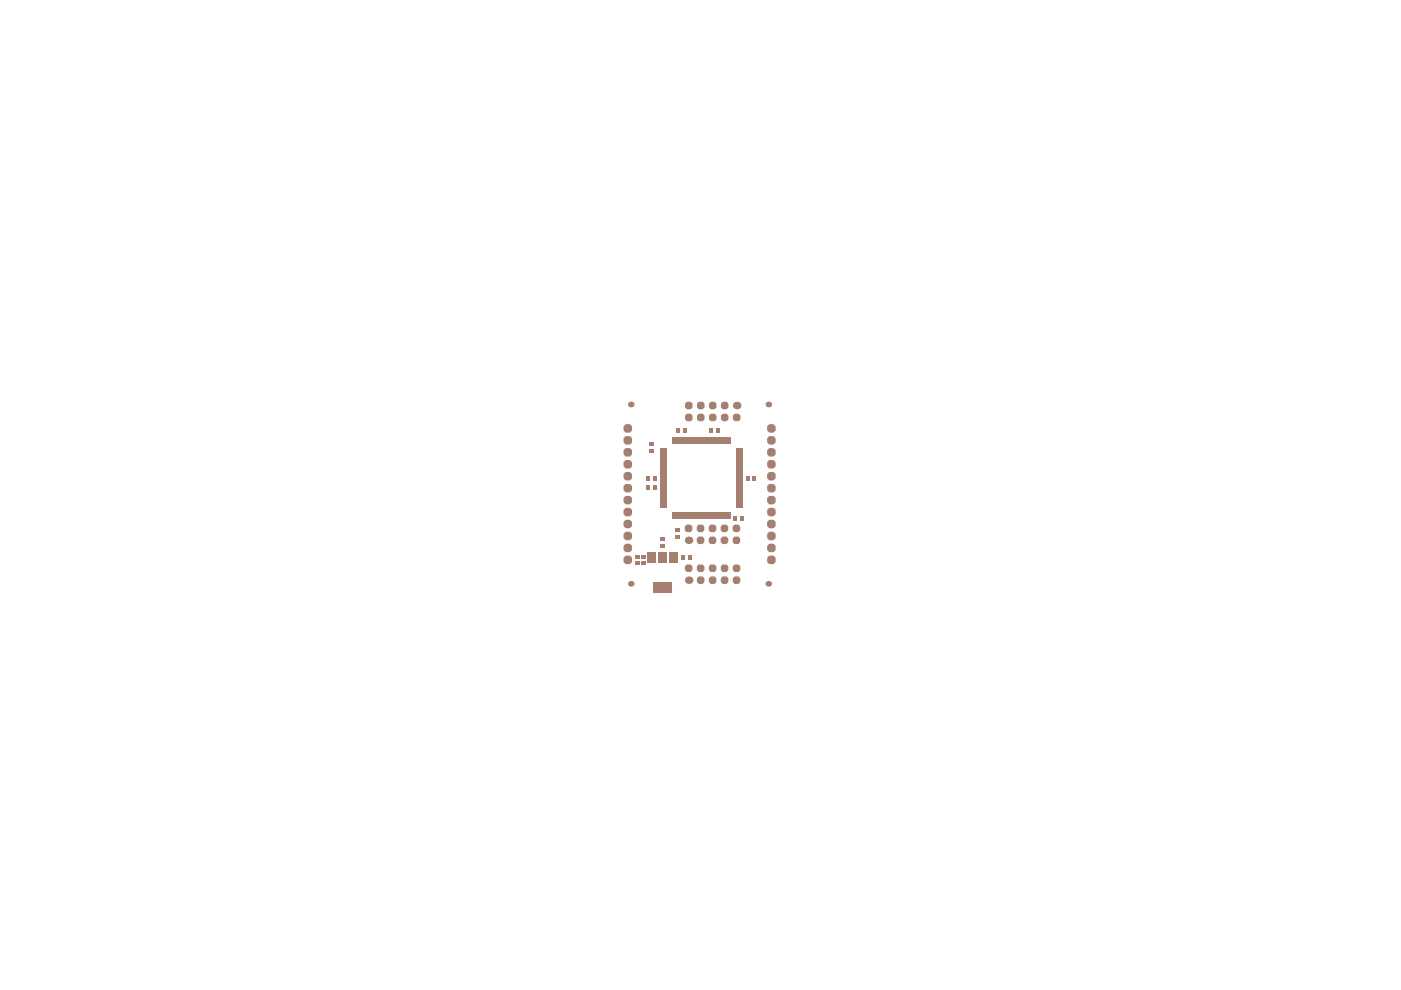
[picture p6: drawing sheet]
<svg xmlns="http://www.w3.org/2000/svg" width="297mm" height="210mm" viewBox="0 0 297 210" stroke-linecap="round" stroke-linejoin="round" font-family="sans-serif">
<g fill="#a57f6f">
<path d="M147.8 120.1l.4-.4h.8l.4 .4v.8l-.4 .4h-.8l-.4-.4z" fill-rule="evenodd"/>
<path d="M147.8 88.1l.4-.4h.8l.4 .4v.8l-.4 .4h-.8l-.4-.4z" fill-rule="evenodd"/>
<path d="M147.8 85.6l.4-.4h.8l.4 .4v.8l-.4 .4h-.8l-.4-.4z" fill-rule="evenodd"/>
<path d="M147.8 122.6l.4-.4h.8l.4 .4v.8l-.4 .4h-.8l-.4-.4z" fill-rule="evenodd"/>
<path d="M162.7 118.3l.4-.5h.9l.4 .5v.9l-.4 .4h-.9l-.4-.4z" fill-rule="evenodd"/>
<path d="M162.7 108.1l.4-.4h.9l.4 .4v.9l-.4 .5h-.9l-.4-.5z" fill-rule="evenodd"/>
<path d="M162.7 98l.4-.5h.9l.4 .5v.9l-.4 .4h-.9l-.4-.4z" fill-rule="evenodd"/>
<path d="M145.2 120.1l.4-.4h.8l.4 .4v.8l-.4 .4h-.8l-.4-.4z" fill-rule="evenodd"/>
<path d="M145.2 111.6l.4-.4h.8l.4 .4v.8l-.4 .4h-.8l-.4-.4z" fill-rule="evenodd"/>
<path d="M145.2 88.1l.4-.4h.8l.4 .4v.8l-.4 .4h-.8l-.4-.4z" fill-rule="evenodd"/>
<path d="M145.2 85.6l.4-.4h.8l.4 .4v.8l-.4 .4h-.8l-.4-.4z" fill-rule="evenodd"/>
<path d="M150.3 120.1l.4-.4h.8l.4 .4v.8l-.4 .4h-.8l-.4-.4z" fill-rule="evenodd"/>
<path d="M152.8 120.1l.4-.4h.8l.4 .4v.8l-.4 .4h-.8l-.4-.4z" fill-rule="evenodd"/>
<path d="M150.3 111.6l.4-.4h.8l.4 .4v.8l-.4 .4h-.8l-.4-.4z" fill-rule="evenodd"/>
<path d="M152.8 111.6l.4-.4h.8l.4 .4v.8l-.4 .4h-.8l-.4-.4z" fill-rule="evenodd"/>
<path d="M150.3 88.1l.4-.4h.8l.4 .4v.8l-.4 .4h-.8l-.4-.4z" fill-rule="evenodd"/>
<path d="M150.3 85.6l.4-.4h.8l.4 .4v.8l-.4 .4h-.8l-.4-.4z" fill-rule="evenodd"/>
<path d="M152.9 88.1l.4-.4h.8l.3 .4v.8l-.3 .4h-.8l-.4-.4z" fill-rule="evenodd"/>
<path d="M152.9 85.6l.4-.4h.8l.3 .4v.8l-.3 .4h-.8l-.4-.4z" fill-rule="evenodd"/>
<path d="M162.7 115.7l.4-.4h.9l.4 .4v.9l-.4 .5h-.9l-.4-.5z" fill-rule="evenodd"/>
<path d="M162.7 110.7l.4-.5h.9l.4 .5v.9l-.4 .4h-.9l-.4-.4z" fill-rule="evenodd"/>
<path d="M162.7 113.2l.4-.5h.9l.4 .5v.9l-.4 .4h-.9l-.4-.4z" fill-rule="evenodd"/>
<path d="M162.7 100.5l.4-.4h.9l.4 .4v.9l-.4 .5h-.9l-.4-.5z" fill-rule="evenodd"/>
<path d="M162.7 103.1l.4-.5h.9l.4 .5v.9l-.4 .4h-.9l-.4-.4z" fill-rule="evenodd"/>
<path d="M162.7 92.9l.4-.4h.9l.4 .4v.9l-.4 .5h-.9l-.4-.5z" fill-rule="evenodd"/>
<path d="M162.7 95.5l.4-.5h.9l.4 .5v.8l-.4 .5h-.9l-.4-.5z" fill-rule="evenodd"/>
<path d="M150.3 122.6l.4-.4h.8l.4 .4v.8l-.4 .4h-.8l-.4-.4z" fill-rule="evenodd"/>
<path d="M152.8 122.6l.4-.4h.8l.4 .4v.8l-.4 .4h-.8l-.4-.4z" fill-rule="evenodd"/>
<path d="M150.3 114.2l.4-.4h.8l.4 .4v.8l-.4 .4h-.8l-.4-.4z" fill-rule="evenodd"/>
<path d="M152.8 114.2l.4-.4h.8l.4 .4v.8l-.4 .4h-.8l-.4-.4z" fill-rule="evenodd"/>
<path d="M162.7 105.6l.4-.5h.9l.4 .5v.9l-.4 .4h-.9l-.4-.4z" fill-rule="evenodd"/>
<path d="M162.7 90.4l.4-.5h.9l.4 .5v.9l-.4 .4h-.9l-.4-.4z" fill-rule="evenodd"/>
<path d="M132.2 118.3l.5-.5h.9l.4 .5v.9l-.4 .4h-.9l-.5-.4z" fill-rule="evenodd"/>
<path d="M132.2 108.1l.5-.4h.9l.4 .4v.9l-.4 .5h-.9l-.5-.5z" fill-rule="evenodd"/>
<path d="M132.2 98l.5-.5h.9l.4 .5v.9l-.4 .4h-.9l-.5-.4z" fill-rule="evenodd"/>
<path d="M132.2 115.7l.5-.4h.9l.4 .4v.9l-.4 .5h-.9l-.5-.5z" fill-rule="evenodd"/>
<path d="M132.2 110.7l.5-.5h.9l.4 .5v.9l-.4 .4h-.9l-.5-.4z" fill-rule="evenodd"/>
<path d="M132.2 113.2l.5-.5h.9l.4 .5v.9l-.4 .4h-.9l-.5-.4z" fill-rule="evenodd"/>
<path d="M132.2 100.5l.5-.4h.9l.4 .4v.9l-.4 .5h-.9l-.5-.5z" fill-rule="evenodd"/>
<path d="M132.2 103.1l.5-.5h.9l.4 .5v.9l-.4 .4h-.9l-.5-.4z" fill-rule="evenodd"/>
<path d="M132.2 92.9l.5-.4h.9l.4 .4v.9l-.4 .5h-.9l-.5-.5z" fill-rule="evenodd"/>
<path d="M132.2 95.5l.5-.5h.9l.4 .5v.8l-.4 .5h-.9l-.5-.5z" fill-rule="evenodd"/>
<path d="M155.4 120.1l.4-.4h.8l.4 .4v.8l-.4 .4h-.8l-.4-.4z" fill-rule="evenodd"/>
<path d="M147.7 111.6l.4-.4h.8l.4 .4v.8l-.4 .4h-.8l-.4-.4z" fill-rule="evenodd"/>
<path d="M155.3 111.6l.4-.4h.8l.4 .4v.8l-.4 .4h-.8l-.4-.4z" fill-rule="evenodd"/>
<path d="M155.4 88.1l.4-.4h.8l.4 .4v.8l-.4 .4h-.8l-.4-.4z" fill-rule="evenodd"/>
<path d="M132.2 105.6l.5-.5h.9l.4 .5v.9l-.4 .4h-.9l-.5-.4z" fill-rule="evenodd"/>
<path d="M132.2 90.4l.5-.5h.9l.4 .5v.9l-.4 .4h-.9l-.5-.4z" fill-rule="evenodd"/>
<path d="M155.4 122.6l.4-.4h.8l.4 .4v.8l-.4 .4h-.8l-.4-.4z" fill-rule="evenodd"/>
<path d="M147.7 114.2l.4-.4h.8l.4 .4v.8l-.4 .4h-.8l-.4-.4z" fill-rule="evenodd"/>
<path d="M155.3 114.2l.4-.4h.8l.4 .4v.8l-.4 .4h-.8l-.4-.4z" fill-rule="evenodd"/>
<path d="M137.7 93.8h1v.8h-1z" fill-rule="evenodd"/>
<path d="M140 114h1v.8h-1z" fill-rule="evenodd"/>
<path d="M140 105.6h1.4v.5h-1.4z" fill-rule="evenodd"/>
<path d="M140 106.1h1.4v.5h-1.4z" fill-rule="evenodd"/>
<path d="M140 106.6h1.4v.5h-1.4z" fill-rule="evenodd"/>
<path d="M140 107.1h1.4v.5h-1.4z" fill-rule="evenodd"/>
<path d="M140 103.6h1.4v.5h-1.4z" fill-rule="evenodd"/>
<path d="M140 104.1h1.4v.5h-1.4z" fill-rule="evenodd"/>
<path d="M140 104.6h1.4v.5h-1.4z" fill-rule="evenodd"/>
<path d="M140 101.6h1.4v.5h-1.4z" fill-rule="evenodd"/>
<path d="M140 102.1h1.4v.5h-1.4z" fill-rule="evenodd"/>
<path d="M140 102.6h1.4v.5h-1.4z" fill-rule="evenodd"/>
<path d="M140 99.6h1.4v.5h-1.4z" fill-rule="evenodd"/>
<path d="M140 100.1h1.4v.5h-1.4z" fill-rule="evenodd"/>
<path d="M140 100.6h1.4v.5h-1.4z" fill-rule="evenodd"/>
<path d="M140 97.6h1.4v.5h-1.4z" fill-rule="evenodd"/>
<path d="M140 98.1h1.4v.5h-1.4z" fill-rule="evenodd"/>
<path d="M140 98.6h1.4v.5h-1.4z" fill-rule="evenodd"/>
<path d="M140 95.6h1.4v.5h-1.4z" fill-rule="evenodd"/>
<path d="M140 96.1h1.4v.5h-1.4z" fill-rule="evenodd"/>
<path d="M140 96.6h1.4v.5h-1.4z" fill-rule="evenodd"/>
<path d="M144.5 117.7h.8v1h-.8z" fill-rule="evenodd"/>
<path d="M145.8 117.7h.8v1h-.8z" fill-rule="evenodd"/>
<path d="M156 107.1h1.4v.5h-1.4z" fill-rule="evenodd"/>
<path d="M156 106.6h1.4v.5h-1.4z" fill-rule="evenodd"/>
<path d="M156 106.1h1.4v.5h-1.4z" fill-rule="evenodd"/>
<path d="M156 105.6h1.4v.5h-1.4z" fill-rule="evenodd"/>
<path d="M156 104.6h1.4v.5h-1.4z" fill-rule="evenodd"/>
<path d="M156 104.1h1.4v.5h-1.4z" fill-rule="evenodd"/>
<path d="M156 103.6h1.4v.5h-1.4z" fill-rule="evenodd"/>
<path d="M156 102.6h1.4v.5h-1.4z" fill-rule="evenodd"/>
<path d="M156 102.1h1.4v.5h-1.4z" fill-rule="evenodd"/>
<path d="M156 101.6h1.4v.5h-1.4z" fill-rule="evenodd"/>
<path d="M156 100.6h1.4v.5h-1.4z" fill-rule="evenodd"/>
<path d="M156 100.1h1.4v.5h-1.4z" fill-rule="evenodd"/>
<path d="M156 99.6h1.4v.5h-1.4z" fill-rule="evenodd"/>
<path d="M156 98.6h1.4v.5h-1.4z" fill-rule="evenodd"/>
<path d="M156 98.1h1.4v.5h-1.4z" fill-rule="evenodd"/>
<path d="M156 97.6h1.4v.5h-1.4z" fill-rule="evenodd"/>
<path d="M156 96.6h1.4v.5h-1.4z" fill-rule="evenodd"/>
<path d="M156 96.1h1.4v.5h-1.4z" fill-rule="evenodd"/>
<path d="M156 95.6h1.4v.5h-1.4z" fill-rule="evenodd"/>
<path d="M136 117.6h1v.8h-1z" fill-rule="evenodd"/>
<path d="M136 119h1v.8h-1z" fill-rule="evenodd"/>
<path d="M138.4 100.9h.8v.9h-.8z" fill-rule="evenodd"/>
<path d="M138.4 102.9h.8v1h-.8z" fill-rule="evenodd"/>
<path d="M137.7 95.2h1v.8h-1z" fill-rule="evenodd"/>
<path d="M139.6 117.1h1.7v2.2h-1.7z" fill-rule="evenodd"/>
<path d="M140 115.3h1v.8h-1z" fill-rule="evenodd"/>
<path d="M140 99.1h1.4v.5h-1.4z" fill-rule="evenodd"/>
<path d="M140 101.1h1.4v.5h-1.4z" fill-rule="evenodd"/>
<path d="M140 103.1h1.4v.5h-1.4z" fill-rule="evenodd"/>
<path d="M140 105.1h1.4v.5h-1.4z" fill-rule="evenodd"/>
<path d="M140 95.1h1.4v.5h-1.4z" fill-rule="evenodd"/>
<path d="M140 97.1h1.4v.5h-1.4z" fill-rule="evenodd"/>
<path d="M142.5 108.6h.4v1.4h-.4z" fill-rule="evenodd"/>
<path d="M143 108.6h.4v1.4h-.4z" fill-rule="evenodd"/>
<path d="M143 92.7h.4v1.4h-.4z" fill-rule="evenodd"/>
<path d="M142.5 92.7h.4v1.4h-.4z" fill-rule="evenodd"/>
<path d="M144 108.6h.4v1.4h-.4z" fill-rule="evenodd"/>
<path d="M144.5 108.6h.4v1.4h-.4z" fill-rule="evenodd"/>
<path d="M145 108.6h.4v1.4h-.4z" fill-rule="evenodd"/>
<path d="M145 92.7h.4v1.4h-.4z" fill-rule="evenodd"/>
<path d="M144.5 92.7h.4v1.4h-.4z" fill-rule="evenodd"/>
<path d="M144 92.7h.4v1.4h-.4z" fill-rule="evenodd"/>
<path d="M146 108.6h.4v1.4h-.4z" fill-rule="evenodd"/>
<path d="M146.5 108.6h.4v1.4h-.4z" fill-rule="evenodd"/>
<path d="M147 108.6h.4v1.4h-.4z" fill-rule="evenodd"/>
<path d="M147 92.7h.4v1.4h-.4z" fill-rule="evenodd"/>
<path d="M146.5 92.7h.4v1.4h-.4z" fill-rule="evenodd"/>
<path d="M146 92.7h.4v1.4h-.4z" fill-rule="evenodd"/>
<path d="M148 108.6h.4v1.4h-.4z" fill-rule="evenodd"/>
<path d="M148.5 108.6h.4v1.4h-.4z" fill-rule="evenodd"/>
<path d="M149 108.6h.4v1.4h-.4z" fill-rule="evenodd"/>
<path d="M149 92.7h.4v1.4h-.4z" fill-rule="evenodd"/>
<path d="M148.5 92.7h.4v1.4h-.4z" fill-rule="evenodd"/>
<path d="M148 92.7h.4v1.4h-.4z" fill-rule="evenodd"/>
<path d="M150 108.6h.4v1.4h-.4z" fill-rule="evenodd"/>
<path d="M150.5 108.6h.4v1.4h-.4z" fill-rule="evenodd"/>
<path d="M151 108.6h.4v1.4h-.4z" fill-rule="evenodd"/>
<path d="M151 92.7h.4v1.4h-.4z" fill-rule="evenodd"/>
<path d="M150.5 92.7h.4v1.4h-.4z" fill-rule="evenodd"/>
<path d="M150 92.7h.4v1.4h-.4z" fill-rule="evenodd"/>
<path d="M150.4 90.8h.8v1h-.8z" fill-rule="evenodd"/>
<path d="M152 108.6h.4v1.4h-.4z" fill-rule="evenodd"/>
<path d="M152.5 108.6h.4v1.4h-.4z" fill-rule="evenodd"/>
<path d="M153 108.6h.4v1.4h-.4z" fill-rule="evenodd"/>
<path d="M153 92.7h.4v1.4h-.4z" fill-rule="evenodd"/>
<path d="M152.5 92.7h.4v1.4h-.4z" fill-rule="evenodd"/>
<path d="M152 92.7h.4v1.4h-.4z" fill-rule="evenodd"/>
<path d="M151.8 90.8h.8v1h-.8z" fill-rule="evenodd"/>
<path d="M154 108.6h.4v1.4h-.4z" fill-rule="evenodd"/>
<path d="M154.5 108.6h.4v1.4h-.4z" fill-rule="evenodd"/>
<path d="M154.5 92.7h.4v1.4h-.4z" fill-rule="evenodd"/>
<path d="M154 92.7h.4v1.4h-.4z" fill-rule="evenodd"/>
<path d="M156.9 109.5h.8v1h-.8z" fill-rule="evenodd"/>
<path d="M156 105.1h1.4v.5h-1.4z" fill-rule="evenodd"/>
<path d="M156 103.1h1.4v.5h-1.4z" fill-rule="evenodd"/>
<path d="M156 101.1h1.4v.5h-1.4z" fill-rule="evenodd"/>
<path d="M156 99.1h1.4v.5h-1.4z" fill-rule="evenodd"/>
<path d="M156 97.1h1.4v.5h-1.4z" fill-rule="evenodd"/>
<path d="M156 95.1h1.4v.5h-1.4z" fill-rule="evenodd"/>
<path d="M158.2 100.9h.8v.9h-.8z" fill-rule="evenodd"/>
<path d="M143.2 112.1h1v.8h-1z" fill-rule="evenodd"/>
<path d="M137.4 117.1h1.7v2.2h-1.7z" fill-rule="evenodd"/>
<path d="M134.8 117.6h1v.8h-1z" fill-rule="evenodd"/>
<path d="M134.8 119h1v.8h-1z" fill-rule="evenodd"/>
<path d="M137.1 100.9h.8v.9h-.8z" fill-rule="evenodd"/>
<path d="M137.1 102.9h.8v1h-.8z" fill-rule="evenodd"/>
<path d="M141.9 117.1h1.7v2.2h-1.7z" fill-rule="evenodd"/>
<path d="M143.5 108.6h.4v1.4h-.4z" fill-rule="evenodd"/>
<path d="M145.5 108.6h.4v1.4h-.4z" fill-rule="evenodd"/>
<path d="M147.5 108.6h.4v1.4h-.4z" fill-rule="evenodd"/>
<path d="M143.2 113.4h1v.8h-1z" fill-rule="evenodd"/>
<path d="M147.5 92.7h.4v1.4h-.4z" fill-rule="evenodd"/>
<path d="M145.5 92.7h.4v1.4h-.4z" fill-rule="evenodd"/>
<path d="M143.5 92.7h.4v1.4h-.4z" fill-rule="evenodd"/>
<path d="M144.8 90.8h.8v1h-.8z" fill-rule="evenodd"/>
<path d="M143.4 90.8h.8v1h-.8z" fill-rule="evenodd"/>
<path d="M149.5 108.6h.4v1.4h-.4z" fill-rule="evenodd"/>
<path d="M151.5 108.6h.4v1.4h-.4z" fill-rule="evenodd"/>
<path d="M153.5 108.6h.4v1.4h-.4z" fill-rule="evenodd"/>
<path d="M155.5 109.5h.8v1h-.8z" fill-rule="evenodd"/>
<path d="M153.5 92.7h.4v1.4h-.4z" fill-rule="evenodd"/>
<path d="M151.5 92.7h.4v1.4h-.4z" fill-rule="evenodd"/>
<path d="M149.5 92.7h.4v1.4h-.4z" fill-rule="evenodd"/>
<path d="M159.5 100.9h.8v.9h-.8z" fill-rule="evenodd"/>
<path d="M138.5 123.4h4v2.2h-4z" fill-rule="evenodd"/>
</g>
<g fill="#a57f6f">
<circle cx="162.9" cy="85.8" r=".6"/>
<circle cx="146" cy="123" r=".8"/>
<circle cx="146" cy="114.6" r=".8"/>
<circle cx="162.9" cy="123.8" r=".6"/>
<circle cx="133.7" cy="85.8" r=".6"/>
<circle cx="156.2" cy="86" r=".8"/>
<circle cx="133.7" cy="123.8" r=".6"/>
</g>
</svg>
